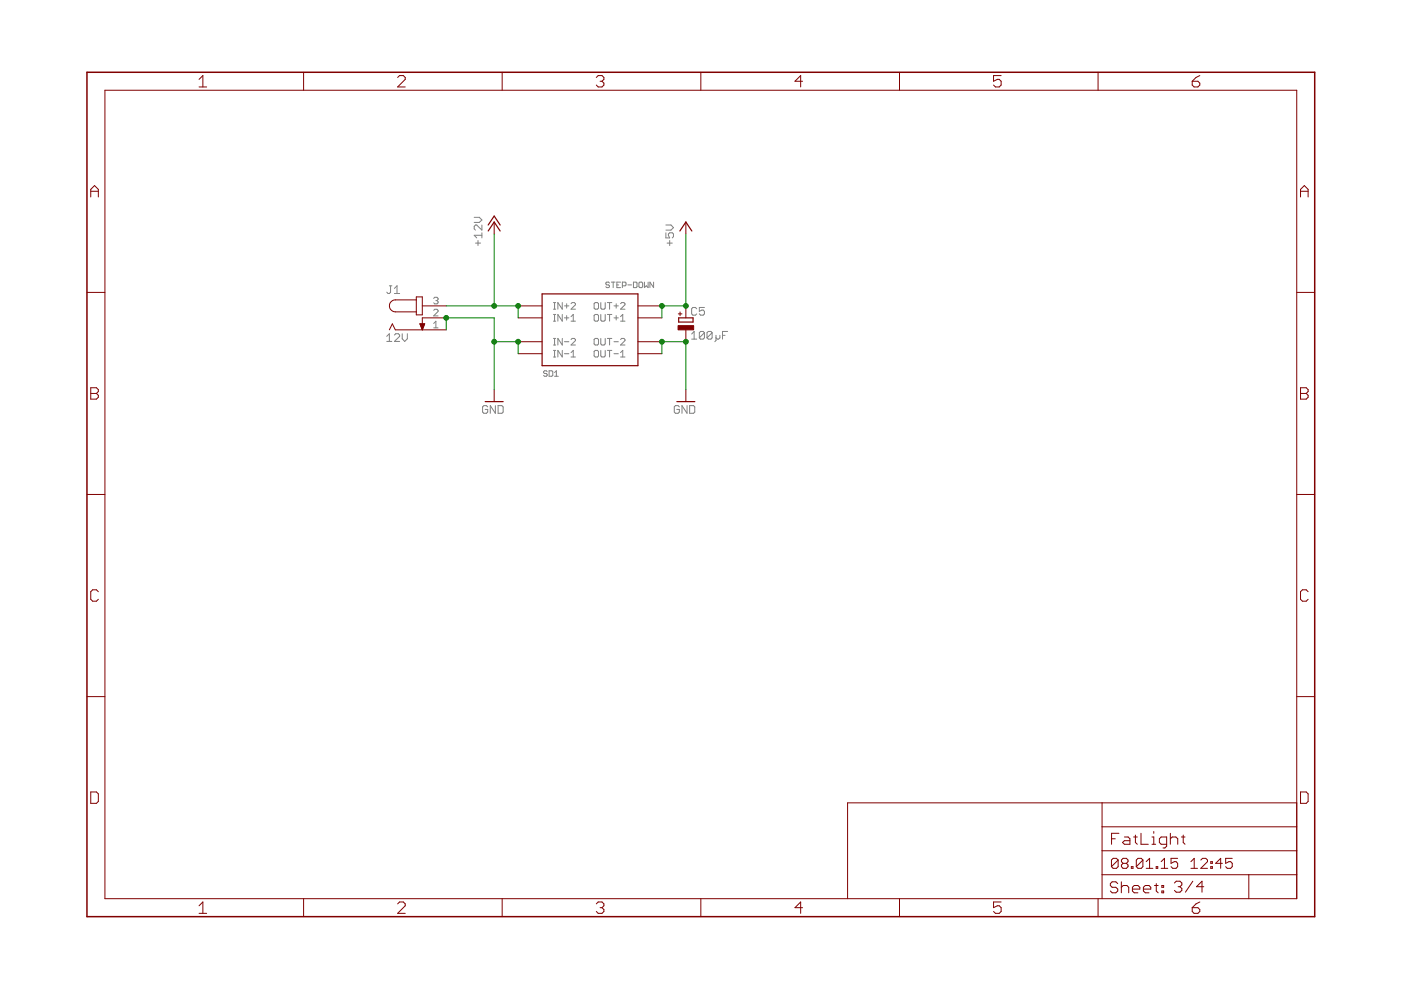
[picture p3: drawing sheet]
<svg xmlns="http://www.w3.org/2000/svg" width="297mm" height="210mm" viewBox="0 0 297 210" stroke-linecap="round" stroke-linejoin="round" font-family="sans-serif">
<g fill="none" stroke="#808080" stroke-width=".21">
<path d="M100.5 46.1h1.1l.6 .5-.6 .6h-1.1M100.8 51.5h1.1M101.3 51v1.1M102.2 47.7v1.1l-1.1-1.1h-.3l-.3 .3v.5l.3 .3M102.2 49.9h-1.7l.6 .5M102.2 49.4v1M129.6 59.8h.8M130 59.8v1.2M131.6 59.8h-.8v1.2h.8M134.3 59.8h.6l.2 .2v.8l-.2 .2h-.6zM135.7 59.8h.4l.1 .2v.8l-.1 .2h-.4l-.2-.2v-.8zM136.6 59.8v1.2l.4-.4 .4 .4v-1.2"/>
<path d="M138.6 59.8v1.2l-.8-1.2v1.2M141.2 49.4v1h.8l-.3-.5v-.3l.3-.2h.5l.3 .2v.6l-.3 .2M141.2 47.7h1.1l.5 .6-.5 .5h-1.1M141.4 51.5h1.1M142 51v1.1M82 71.3l.5-.5v1.6M82 72.4h1.1M82.5 60.6h.6M82.8 60.6v1.4l-.3 .2h-.2l-.3-.2M83.6 71l.3-.2h.6l.2 .2v.3l-1.1 1.1h1.1M83.6 62.2h1.1M83.6 61.2l.6-.6v1.6"/>
<path d="M85.3 70.8v1l.5 .6 .6-.6v-1M91.9 65.8l.3-.2h.4l.3 .2v.2l-1 1h1M91.9 63.3l.3-.3h.4l.3 .3-.3 .4M91.9 68.6l.5-.5v1.4M91.9 69.5h1M92.4 63.7h.2M92.6 63.7l.3 .3-.3 .4h-.4l-.3-.2M116 78.8l-.2-.2h-.4l-.1 .2 .1 .4h.4l.2 .2-.2 .4h-.4l-.1-.2M116.4 78.6h.6l.2 .2v.8l-.2 .2h-.6zM117.3 75.7h.5M117.3 74.3h.5M117.3 73.2h.5"/>
<path d="M117.3 71.8h.5M117.3 68.1h.5M117.3 66.7h.5M117.3 65.6h.5M117.3 64.2h.5M117.6 64.2v1.4M117.6 66.7v1.4M117.6 71.8v1.4M117.6 74.3v1.4M117.6 79.8h.8M117.6 79l.4-.4v1.2M119.2 64.2v1.4l-.9-1.4v1.4"/>
<path d="M119.2 66.7v1.4l-.9-1.4v1.4M119.2 71.8v1.4l-.9-1.4v1.4M119.2 74.3v1.4l-.9-1.4v1.4M119.7 75h.9M119.7 72.5h.9M119.7 67.4h.9M119.7 64.9h.9M120.1 64.4v.9M120.1 66.9v1M121.1 74.8l.4-.5v1.4M121.1 75.7h.9M121.1 67.1l.4-.4v1.4"/>
<path d="M121.1 72l.2-.2h.5l.2 .2v.2l-.9 1h.9M121.1 64.4l.2-.2h.5l.2 .2v.2l-.9 1h.9M121.1 68.1h.9M126.2 74.3h.5l.2 .2v1l-.2 .2h-.5l-.2-.2v-1zM126.2 71.8h.5l.2 .2v.9l-.2 .3h-.5l-.2-.3v-.9zM126.2 66.7h.5l.2 .2v1l-.2 .2h-.5l-.2-.2v-1zM126.2 64.2h.5l.2 .2v.9l-.2 .3h-.5l-.2-.3v-.9zM127.4 74.3v1.2l.2 .2h.5l.2-.2v-1.2M127.4 71.8v1.1l.2 .3h.5l.2-.3v-1.1M127.4 66.7v1.2l.2 .2h.5l.2-.2v-1.2M127.4 64.2v1.1l.2 .3h.5l.2-.3v-1.1M128.8 74.3h.9"/>
<path d="M128.8 71.8h.9M128.8 66.7h.9M128.8 64.2h.9M129.2 60l-.2-.2h-.3l-.3 .2 .3 .4h.3l.2 .2-.2 .4h-.3l-.3-.2M129.2 64.2v1.4M129.2 66.7v1.4M129.2 71.8v1.4M129.2 74.3v1.4M130.2 75h.9M130.2 72.5h.9M130.2 67.4h.9M130.2 64.9h.9"/>
<path d="M130.6 64.4v.9M130.6 66.9v1M130.8 60.4h.4M131.6 75.7h.9M131.6 72l.2-.2h.5l.2 .2v.2l-.9 1h.9M131.6 68.1h.9M131.6 64.4l.2-.2h.5l.2 .2v.2l-.9 1h.9M131.6 74.8l.4-.5v1.4M131.6 67.1l.4-.4v1.4M132 60.6h.5l.2-.2v-.4l-.2-.2h-.5v1.2M133.1 60.4h.8M146.6 70.8l.6-.5v1.6"/>
<path d="M146.6 71.9h1.1M147.7 65.5l-.3-.3h-.5l-.3 .3v1l.3 .3h.5l.3-.3M149.4 70.5v1.1l-.3 .3h-.6l-.2-.3M149.4 65.2h-1.1v.8l.5-.3h.3l.3 .3v.5l-.3 .3h-.6l-.2-.3M149.4 70.5l-.3-.2h-.6l-.2 .2v1.1M149.4 70.5l-1.1 1.1M151 70.5v1.1l-.3 .3h-.5l-.3-.3M151 70.5l-.3-.2h-.5l-.3 .2v1.1M151 70.5l-1.1 1.1M151.8 71.1v1.1l-.2 .3M152.6 71.1v.5l-.2 .3h-.3l-.3-.3M153.2 71.1h.5"/>
<path d="M154.3 70.3h-1.1v1.6M103.4 86.3l-.3-.3h-.5l-.3 .3v1.1l.3 .2h.5l.3-.2v-.6h-.5M105 86v1.6l-1.1-1.6v1.6M105.6 86h.8l.3 .3v1.1l-.3 .2h-.8zM144 86.3l-.2-.3h-.6l-.2 .3v1.1l.2 .2h.6l.2-.2v-.6h-.5M145.7 86v1.6l-1.1-1.6v1.6M146.2 86h.8l.3 .3v1.1l-.3 .2h-.8z"/>
</g>
<g fill="none" stroke="#800000" stroke-width=".21">
<path d="M22.2 19.1h252.7v171.4h-252.7zM42.2 16.8l.8-.8v2.4M42.2 18.4h1.6M64.4 15.3v3.8M84.3 16.4l.4-.4h.8l.4 .4v.4l-1.6 1.6h1.6M106.5 15.3v3.8M126.4 16.4l.4-.4h.8l.4 .4v.4l-.4 .4M127.2 17.2h.4M127.6 17.2l.4 .4v.4l-.4 .4h-.8l-.4-.4M148.6 15.3v3.8M170.2 17.2h-1.6l1.2-1.2v2.4M190.7 15.3v3.8"/>
<path d="M212.3 16h-1.6v1.2l.8-.4h.4l.4 .4v.8l-.4 .4h-.8l-.4-.4M232.8 15.3v3.8M252.8 17.2h1.2l.4 .4v.4l-.4 .4h-.8l-.4-.4zM254.4 16l-.8 .4-.8 .8M19.2 41.8v-1.6l.8-.9 .8 .9v1.6M19.2 40.6h1.6M104.8 47.1v2.5M145.4 47.1v2.5M275.7 40.6h1.6M275.7 41.8v-1.6l.8-.9 .8 .9v1.6M18.4 62h3.8M82.5 69.9l.7-1.2 .6 1.2h10.8"/>
<path d="M88.3 63.6h-4.5a1.27 1.27 0 0 0-1.2 1.3 1.27 1.27 0 0 0 1.2 1.2h4.5M88.3 62.9h1.2v3.9h-1.2zM89 68.7h1l-.5 1.2zM89.1 68.8h.9M89.1 68.9h.8M89.2 69h.7M89.2 69.2h.7M89.3 69.3h.5M89.3 69.4h.4M89.4 69.5h.3M89.4 69.6h.3M89.5 69.8h.1"/>
<path d="M89.5 64.9h5.1M89.5 69.9h.1M94.6 67.4h-5.1v2.5M109.9 75h5M109.9 72.5h5M109.9 67.4h5M109.9 64.9h5M135.3 75h5M135.3 72.5h5M135.3 67.4h5M135.3 64.9h5M143.8 66.5h.8"/>
<path d="M144.2 66.1v.8M145.4 64.9v2.5M145.4 69.9v2.6M274.9 62h3.8M19.2 82.2h1.2l.4 .4v.4l-.4 .4 .4 .4v.4l-.4 .4h-1.2zM19.2 83.4h1.2M104.8 82.6v2.6M145.4 82.6v2.6M275.7 82.2h1.2l.4 .4v.4l-.4 .4 .4 .4v.4l-.4 .4h-1.2zM275.7 83.4h1.2M18.4 104.8h3.8M274.9 104.8h3.8"/>
<path d="M20.8 125.5l-.4-.4h-.8l-.4 .4v1.6l.4 .4h.8l.4-.4M277.3 125.5l-.4-.4h-.8l-.4 .4v1.6l.4 .4h.8l.4-.4M18.4 147.7h3.8M274.9 147.7h3.8M19.2 167.9h1.2l.4 .4v1.6l-.4 .4h-1.2zM233.7 170.2v20.3M233.7 175.3h41.2M235.7 177.8h.8M237.2 176.7h-1.5v2.3M238.4 177.5h.8l.4 .3v1.2h-1.2l-.4-.4 .4-.4h1.2M240.3 177.5h.8M240.7 177.1v1.5l.4 .4"/>
<path d="M241.9 176.7v2.3h1.6M244.2 177.5h.4v1.5M244.2 179h.8M244.6 176.3v.4M247.4 179h-1.2l-.4-.4v-.8l.4-.3h1.2v1.9l-.4 .4h-.4M248.1 177.8l.4-.3h.8l.4 .3v1.2M248.1 176.7v2.3M250.5 177.5h.7M250.9 177.1v1.5l.3 .4M274.9 170.2h-95.2v20.3M275.7 167.9h1.2l.4 .4v1.6l-.4 .4h-1.2zM42.2 192l.8-.8v2.5"/>
<path d="M42.2 193.7h1.6M64.4 190.5v3.9M84.3 191.6l.4-.4h.8l.4 .4v.4l-1.6 1.7h1.6M106.5 190.5v3.9M126.4 191.6l.4-.4h.8l.4 .4v.4l-.4 .4M127.2 192.4h.4M127.6 192.4l.4 .4v.5l-.4 .4h-.8l-.4-.4M148.6 190.5v3.9M170.2 192.4h-1.6l1.2-1.2v2.5M190.7 190.5v3.9M212.3 191.2h-1.6v1.2l.8-.4h.4l.4 .4v.9l-.4 .4h-.8l-.4-.4M232.8 190.5v3.9"/>
<path d="M233.7 185.5h41.2M233.7 180.4h41.2M237 187.3l-.4-.3h-.8l-.4 .3v.4l.4 .4h.8l.4 .4v.4l-.4 .4h-.8l-.4-.4M237.1 182.4l-.4-.4h-.7l-.4 .4v1.3M237.1 182.4v1.3l-.4 .4h-.7l-.4-.4M237.1 182.4l-1.5 1.3M237.7 187v2.3M237.7 188.1l.4-.4h.8l.4 .4v1.2M238.1 183l-.3-.3v-.3l.3-.4h.7l.4 .4v.3l-.4 .3M238.1 183l-.3 .4v.3l.3 .4h.7l.4-.4v-.3l-.4-.4M238.1 183h.7M239.9 183.7h.3v.4h-.3z"/>
<path d="M240.1 188.5h1.6v-.4l-.4-.4h-.8l-.4 .4v.8l.4 .4h.8M242.3 182.4l-.3-.4h-.7l-.4 .4v1.3M242.3 182.4v1.3l-.3 .4h-.7l-.4-.4M242.3 182.4l-1.4 1.3M242.4 188.5h1.6v-.4l-.4-.4h-.8l-.4 .4v.8l.4 .4h.8M243 184.1h1.4M243 182.7l.7-.7v2.1M244.8 187.7h.8M245.1 183.7h.4v.4h-.4zM245.2 187.3v1.6l.4 .4M246.2 184.1h1.4M246.2 182.7l.7-.7v2.1"/>
<path d="M246.3 187.7h.4v.4h-.4zM246.3 188.9h.4v.4h-.4zM249 187.2l.4-.4h.8l.4 .4v.4l-.4 .4M249.7 182h-1.4v1l.7-.3h.3l.4 .3v.7l-.4 .4h-.7l-.3-.4M249.8 188h.4M250.2 188l.4 .4v.4l-.4 .4h-.8l-.4-.4M252.5 184.1h1.4M252.5 182.7l.7-.7v2.1M252.8 192.4h1.2l.4 .4v.5l-.4 .4h-.8l-.4-.4zM252.9 186.8l-1.6 2.4M254.4 191.2l-.8 .4-.8 .8M254.6 182.4l.4-.4h.7l.3 .4v.3l-1.4 1.4h1.4"/>
<path d="M255.2 188h-1.5l1.1-1.2v2.4M256.7 183.7h.3v.4h-.3zM256.7 182.7h.3v.3h-.3zM259.2 183h-1.5l1.1-1v2.1M261.3 182h-1.4v1l.7-.3h.3l.4 .3v.7l-.4 .4h-.7l-.3-.4M264.8 185.5v5"/>
</g>
<path d="M18.4 15.3h260.3v179.1h-260.3z" fill="none" stroke="#800000" stroke-width=".32"/>
<path d="M103.5 49l1.3-1.9 1.2 1.9M103.5 47.7l1.3-1.9 1.2 1.9M144.1 49l1.3-1.9 1.3 1.9M114.9 62.3h20.4v15.2h-20.4zM143.9 67.4h3v.9h-3zM102.9 85.2h3.8M143.5 85.2h3.8" fill="none" stroke="#800000" stroke-width=".25"/>
<path d="M143.8 69h3.3v.9h-3.3z" fill="#800000" stroke="#800000" stroke-width=".21"/>
<path d="M104.8 49.6v15.3M145.4 49.6v15.3h-5.1v2.5M94.6 69.9v-2.5h10.2v15.2M94.6 64.9h15.3v2.5M104.8 72.5h5.1v2.5M140.3 75v-2.5h5.1v10.1" fill="none" stroke="#008000" stroke-width=".21"/>
<g fill="#008000" stroke="#008000" stroke-width=".21">
<circle cx="104.8" cy="72.5" r=".51"/>
<circle cx="109.9" cy="72.5" r=".51"/>
<circle cx="94.6" cy="67.4" r=".51"/>
<circle cx="145.4" cy="72.5" r=".51"/>
<circle cx="140.3" cy="72.5" r=".51"/>
<circle cx="104.8" cy="64.9" r=".51"/>
<circle cx="109.9" cy="64.9" r=".51"/>
<circle cx="145.4" cy="64.9" r=".51"/>
<circle cx="140.3" cy="64.9" r=".51"/>
</g>
</svg>
